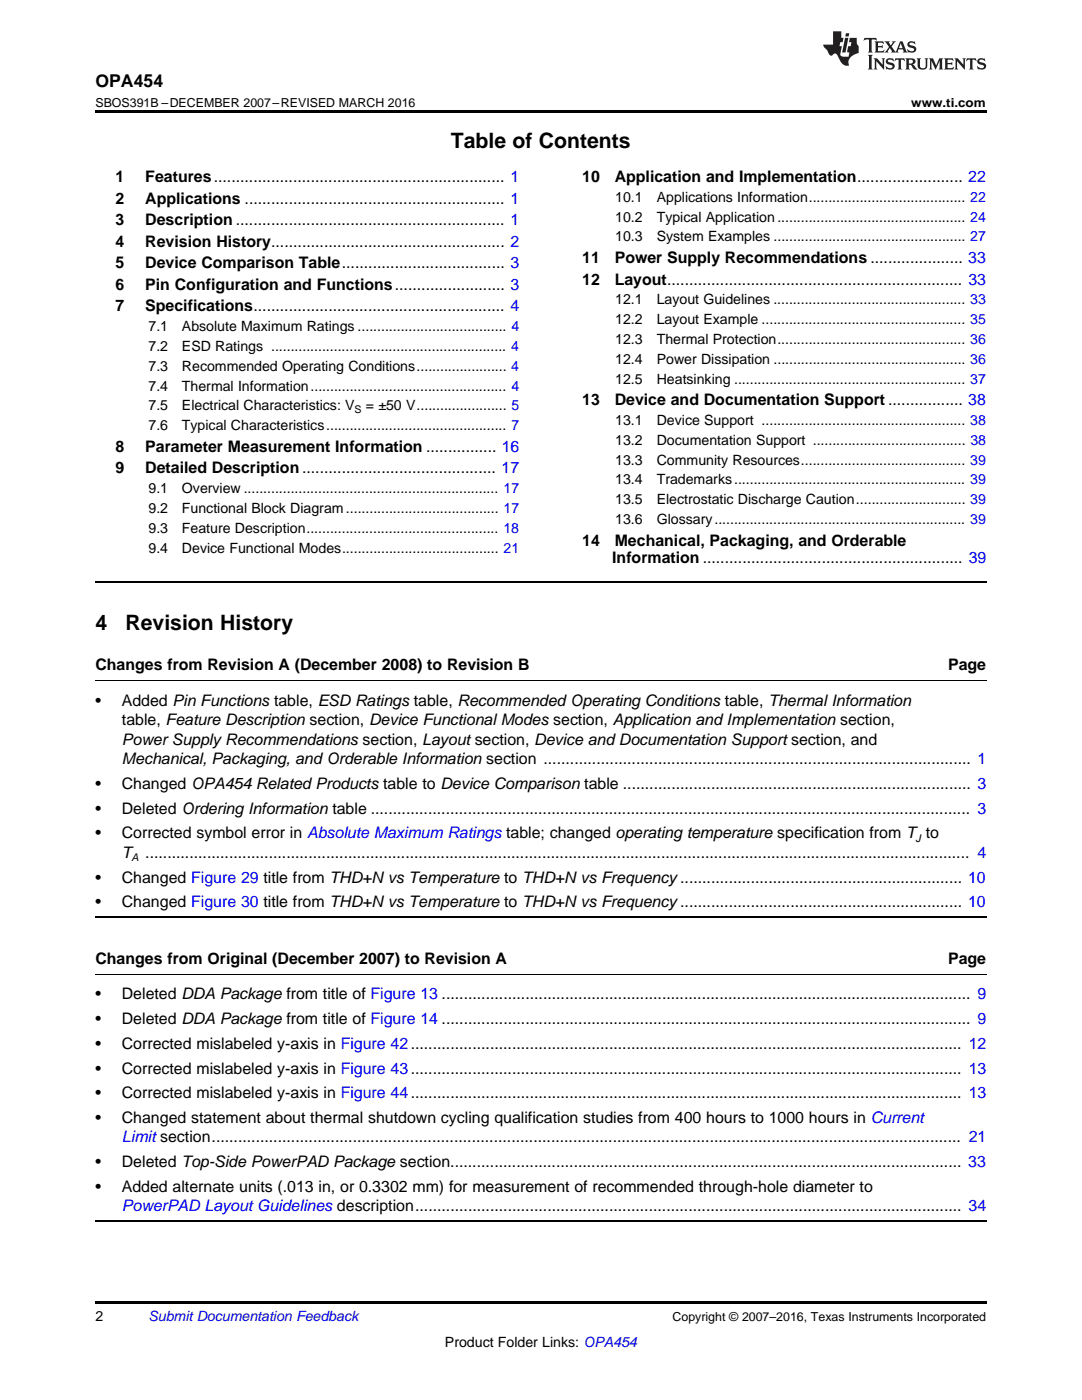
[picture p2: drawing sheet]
<svg xmlns="http://www.w3.org/2000/svg" width="216mm" height="279mm" viewBox="0 0 216 279" stroke-linecap="round" stroke-linejoin="round" font-family="sans-serif">
<defs><g id="words">
<g font-size="4.2">
<text x="90" y="29.6">Table of Contents</text>
<text x="19" y="125.7">4</text>
<text x="25" y="125.7">Revision History</text>
</g>
<text font-size="3.5" x="19" y="17.3">OPA454</text>
<g font-size="3.2">
<text x="23" y="36.3">1</text>
<text x="23" y="40.6">2</text>
<text x="29" y="36.3">Features.................................................................. 1</text>
<text x="29" y="40.6">Applications ........................................................... 1</text>
<text x="116.2" y="36.3">10</text>
<text x="122.7" y="36.3">Application and Implementation........................ 22</text>
<text x="23" y="44.9">3</text>
<text x="29" y="44.9">Description ............................................................. 1</text>
<text x="23" y="49.2">4</text>
<text x="23" y="53.6">5</text>
<text x="29" y="49.2">Revision History..................................................... 2</text>
<text x="29" y="53.6">Device Comparison Table..................................... 3</text>
<text x="116.2" y="52.5">11</text>
<text x="122.7" y="52.5">Power Supply Recommendations ..................... 33</text>
<text x="23" y="57.9">6</text>
<text x="29" y="57.9">Pin Configuration and Functions......................... 3</text>
<text x="116.2" y="56.8">12</text>
<text x="122.7" y="56.8">Layout................................................................... 33</text>
<text x="23" y="62.2">7</text>
<text x="29" y="62.2">Specifications......................................................... 4</text>
<text x="116.2" y="80.9">13</text>
<text x="122.7" y="80.9">Device and Documentation Support ................. 38</text>
<text x="23" y="90.2">8</text>
<text x="23" y="94.5">9</text>
<text x="29" y="90.2">Parameter Measurement Information ................ 16</text>
<text x="29" y="94.5">Detailed Description............................................ 17</text>
<text x="116.2" y="108.9">14</text>
<text x="122.2" y="112.4">Information ........................................................... 39</text>
<text x="122.7" y="108.9">Mechanical, Packaging, and Orderable</text>
<text x="19" y="133.8">Changes from Revision A (December 2008) to Revision B</text>
<text x="189.2" y="133.8">Page</text>
<text x="19" y="140.9">•</text>
<text x="24.3" y="140.9">Added Pin Functions table, ESD Ratings table, Recommended Operating Conditions table, Thermal Information</text>
<text x="24.3" y="144.7">table, Feature Description section, Device Functional Modes section, Application and Implementation section,</text>
<text x="24.3" y="148.6">Power Supply Recommendations section, Layout section, Device and Documentation Support section, and</text>
<text x="24.3" y="152.5">Mechanical, Packaging, and Orderable Information section ................................................................................................. 1</text>
<text x="19" y="157.4">•</text>
<text x="24.3" y="157.4">Changed OPA454 Related Products table to Device Comparison table ............................................................................... 3</text>
<text x="19" y="162.4">•</text>
<text x="19" y="167.3">•</text>
<text x="24.3" y="162.4">Deleted Ordering Information table ........................................................................................................................................ 3</text>
<text x="24.3" y="167.3">Corrected symbol error in Absolute Maximum Ratings table; changed operating temperature specification from T to</text>
<text x="24.3" y="171.2">T</text>
<text x="29" y="171.2">........................................................................................................................................................................................... 4</text>
<text x="19" y="176.1">•</text>
<text x="24.3" y="176.1">Changed Figure 29 title from THD+N vs Temperature to THD+N vs Frequency................................................................ 10</text>
<text x="19" y="181.1">•</text>
<text x="24.3" y="181.1">Changed Figure 30 title from THD+N vs Temperature to THD+N vs Frequency................................................................ 10</text>
<text x="19" y="192.4">Changes from Original (December 2007) to Revision A</text>
<text x="189.2" y="192.4">Page</text>
<text x="19" y="199.4">•</text>
<text x="24.3" y="199.4">Deleted DDA Package from title of Figure 13 ........................................................................................................................ 9</text>
<text x="19" y="204.4">•</text>
<text x="19" y="209.3">•</text>
<text x="24.3" y="204.4">Deleted DDA Package from title of Figure 14 ........................................................................................................................ 9</text>
<text x="24.3" y="209.3">Corrected mislabeled y-axis in Figure 42............................................................................................................................. 12</text>
<text x="19" y="214.2">•</text>
<text x="24.3" y="214.2">Corrected mislabeled y-axis in Figure 43............................................................................................................................. 13</text>
<text x="19" y="219.2">•</text>
<text x="24.3" y="219.2">Corrected mislabeled y-axis in Figure 44............................................................................................................................. 13</text>
<text x="19" y="224.1">•</text>
<text x="24.3" y="224.1">Changed statement about thermal shutdown cycling qualification studies from 400 hours to 1000 hours in Current</text>
<text x="19" y="232.9">•</text>
<text x="24.3" y="232.9">Deleted Top-Side PowerPAD Package section.................................................................................................................... 33</text>
<text x="19" y="237.9">•</text>
<text x="24.3" y="237.9">Added alternate units (.013 in, or 0.3302 mm) for measurement of recommended through-hole diameter to</text>
</g>
<g font-size="3.2" fill="#00f">
<text x="24.3" y="228">Limit section.......................................................................................................................................................................... 21</text>
<text x="24.3" y="241.8">PowerPAD Layout Guidelines description............................................................................................................................ 34</text>
</g>
<g font-size="2.8">
<text x="122.8" y="40.3">10.1</text>
<text x="131" y="40.3">Applications Information........................................ 22</text>
<text x="122.8" y="44.2">10.2</text>
<text x="131" y="44.2">Typical Application ................................................ 24</text>
<text x="122.8" y="48.2">10.3</text>
<text x="131" y="48.2">System Examples ................................................. 27</text>
<text x="122.8" y="60.7">12.1</text>
<text x="122.8" y="64.7">12.2</text>
<text x="131" y="60.7">Layout Guidelines ................................................. 33</text>
<text x="131" y="64.7">Layout Example .................................................... 35</text>
<text x="29.6" y="66.1">7.1</text>
<text x="29.6" y="70.1">7.2</text>
<text x="36.3" y="66.1">Absolute Maximum Ratings ...................................... 4</text>
<text x="36.3" y="70.1">ESD Ratings ............................................................ 4</text>
<text x="122.8" y="68.7">12.3</text>
<text x="131" y="68.7">Thermal Protection................................................ 36</text>
<text x="29.6" y="74">7.3</text>
<text x="29.6" y="78">7.4</text>
<text x="36.3" y="74">Recommended Operating Conditions....................... 4</text>
<text x="36.3" y="78">Thermal Information.................................................. 4</text>
<text x="122.8" y="72.6">12.4</text>
<text x="122.8" y="76.6">12.5</text>
<text x="131" y="72.6">Power Dissipation ................................................. 36</text>
<text x="131" y="76.6">Heatsinking ........................................................... 37</text>
<text x="29.6" y="81.9">7.5</text>
<text x="36.3" y="81.9">Electrical Characteristics: V</text>
<text x="73" y="81.9">= ±50 V....................... 5</text>
<text x="29.6" y="85.9">7.6</text>
<text x="36.3" y="85.9">Typical Characteristics.............................................. 7</text>
<text x="122.8" y="84.8">13.1</text>
<text x="122.8" y="88.8">13.2</text>
<text x="131" y="84.8">Device Support .................................................... 38</text>
<text x="131" y="88.8">Documentation Support ....................................... 38</text>
<text x="122.8" y="92.7">13.3</text>
<text x="131" y="92.7">Community Resources.......................................... 39</text>
<text x="29.6" y="98.4">9.1</text>
<text x="36.3" y="98.4">Overview ................................................................. 17</text>
<text x="122.8" y="96.7">13.4</text>
<text x="122.8" y="100.6">13.5</text>
<text x="131" y="96.7">Trademarks........................................................... 39</text>
<text x="131" y="100.6">Electrostatic Discharge Caution............................ 39</text>
<text x="29.6" y="102.4">9.2</text>
<text x="29.6" y="106.3">9.3</text>
<text x="36.3" y="102.4">Functional Block Diagram....................................... 17</text>
<text x="36.3" y="106.3">Feature Description................................................. 18</text>
<text x="122.8" y="104.6">13.6</text>
<text x="131" y="104.6">Glossary................................................................ 39</text>
<text x="29.6" y="110.3">9.4</text>
<text x="36.3" y="110.3">Device Functional Modes........................................ 21</text>
<text x="19" y="263.6">2</text>
<text x="88.8" y="268.9">Product Folder Links: OPA454</text>
</g>
<text font-size="2.8" fill="#0000c8" x="29.6" y="263.6">Submit Documentation Feedback</text>
<g font-size="2.5">
<text x="19" y="21.4">SBOS391B –DECEMBER 2007–REVISED MARCH 2016</text>
<text x="181.8" y="21.4">www.ti.com</text>
<text x="134.2" y="263.6">Copyright © 2007–2016, Texas Instruments Incorporated</text>
</g>
<g font-size="2.1">
<text x="70.8" y="82.5">S</text>
<text x="182.7" y="168">J</text>
<text x="26.2" y="171.8">A</text>
</g>
</g></defs>
<path d="M19 22h177.8v.5h-177.8zM19 259.7h177.8v.5h-177.8z" fill="#000"/>
<path d="M19 116.1h177.8M19 183h177.8M19 243.7h177.8" fill="none" stroke="#000" stroke-width=".35"/>
<path d="M19 135.9h177.8M19 194.4h177.8" fill="none" stroke="#000" stroke-width=".2"/>
<g fill="#231f20">
<path d="M172.5 7.6l-.1 .5 .4-.2h.6v.1v2.1l-.2 .4h.9l-.2-.4v-2.1l.1-.1h.5l.5 .2-.2-.5zM174.5 8.3l.2 .3v1.5l-.2 .4h1.8l.2-.6a1.04 1.04 0 0 1-1.3 .2v-.7h.6l.3 .2v-.6l-.3 .2h-.6v-.6l.8-.1 .4 .3-.2-.5zM176.5 8.3l.9 1.1-.9 1.1h.8l-.2-.2 .4-.7 .5 .7-.2 .2h1.5l-.2-.2 .2-.4h.9l.1 .4-.2 .2h1l-.3-.3-.7-1.9h-.5l-.9 2-.8-1 .9-1h-.8l.1 .3-.4 .5-.3-.6 .1-.2zM179.7 8.6l.4 1h-.7zM181.3 8.4a.63 .63 0 0 0-.2 .7 .63 .63 0 0 0 .6 .4l.6 .2 .1 .2a.75 .75 0 0 1-.7 .4 .75 .75 0 0 1-.6-.5l.1 .7 .1-.1a1.11 1.11 0 0 0 1.5-.6 1.13 1.13 0 0 0-1.2-.8l-.1-.4a1.04 1.04 0 0 1 1.2 .2l-.2-.5-.2 .1-.4-.2zM173.2 10.9l.2 .4v2.2l-.2 .4h1l-.3-.4v-2.2l.3-.4zM174.3 11.6l.3 .4v1.5l-.3 .4h.8l-.2-.4v-1.3l1.5 1.7v-1.9l.2-.4h-.7l.2 .4v.9l-1.1-1.3zM177 11.8a.62 .62 0 0 0-.2 .7 .62 .62 0 0 0 .6 .4l.6 .1 .1 .3a.76 .76 0 0 1-.7 .3 .76 .76 0 0 1-.7-.4l.2 .7 .1-.1a1.11 1.11 0 0 0 1.5-.6 1.13 1.13 0 0 0-1.2-.8l-.1-.4a1.04 1.04 0 0 1 1.2 .2l-.2-.6-.2 .1-.5-.1zM178.7 11.6l-.2 .6a.61 .61 0 0 1 .8-.3v1.6l-.2 .4h.9l-.2-.4v-1.6a.63 .63 0 0 1 .7 .3l-.1-.6zM180.6 11.6l.3 .4v1.5l-.3 .4h1l-.2-.2-.1-.8 .6 .2a.76 .76 0 0 0 1.2 .7l-1-1a.58 .58 0 0 0 .6-.5 .58 .58 0 0 0-.5-.6zM181.4 11.9h.1a.45 .45 0 0 1 .5 .1 .45 .45 0 0 1 .1 .5l-.8 .2zM182.9 11.6l.2 .2a2.17 2.17 0 0 0 .3 1.9 .99 .99 0 0 0 1.6-.6v-1.1l.2-.4h-.7l.2 .2a1.92 1.92 0 0 1-.2 1.8 .6 .6 0 0 1-.9-.5v-1.1l.2-.4zM185.4 11.6l.2 .4v1.5l-.2 .4h.7l-.2-.4v-1.4l.8 1.8 .8-1.8v1.4l-.2 .4h.9l-.2-.4v-1.5l.2-.4h-.8l-.6 1.5-.6-1.5zM188.4 11.6l.2 .4v1.5l-.2 .4h1.8l.1-.6a1.04 1.04 0 0 1-1.2 .1v-.6h.5l.4 .2v-.6l-.4 .2h-.5v-.7h.8l.3 .3-.1-.6zM190.5 11.6l.2 .4v1.5l-.2 .4h.7l-.2-.4v-1.3l1.5 1.7v-1.9l.2-.4h-.7l.2 .4v.9l-1.1-1.3zM192.9 11.6l-.1 .6a.61 .61 0 0 1 .7-.3l.1 1.6-.3 .4h1l-.3-.4 .1-1.6a.63 .63 0 0 1 .7 .3l-.1-.6zM195.2 11.8a.62 .62 0 0 0-.2 .7 .62 .62 0 0 0 .6 .4l.6 .1 .1 .3a.76 .76 0 0 1-.7 .3 .76 .76 0 0 1-.6-.4l.1 .7 .1-.1a1.11 1.11 0 0 0 1.6-.6 1.13 1.13 0 0 0-1.3-.8l-.1-.4a1.04 1.04 0 0 1 1.2 .2l-.1-.6-.2 .1-.5-.1z"/>
<path d="M166.2 6.3v2.6h-1.9v.4l.8 .9a.91 .91 0 0 0 1 .8 .56 .56 0 0 1 .5-.3 .56 .56 0 0 1 .5 .3l.4 .8a1.53 1.53 0 0 0 1.9 1.2 1.54 1.54 0 0 1 1-2.1l.9-.3v-1.4a1.52 1.52 0 0 1-.4-1.6h-1.3l-.2 .8h.5l-.2 .8h-.5l-.1 1v.2l.4 .1-.2 .8a1.93 1.93 0 0 1-1.6-.3l.3-1.8h-.5l.2-.8h.4l.2-.8h-.4v-1.3zM168.6 7.6l-.6 2.9h.7l.6-2.9zM168.8 6.6l-.1 .7h.6l.2-.7z"/>
</g>
<use href="#words"/>
</svg>
